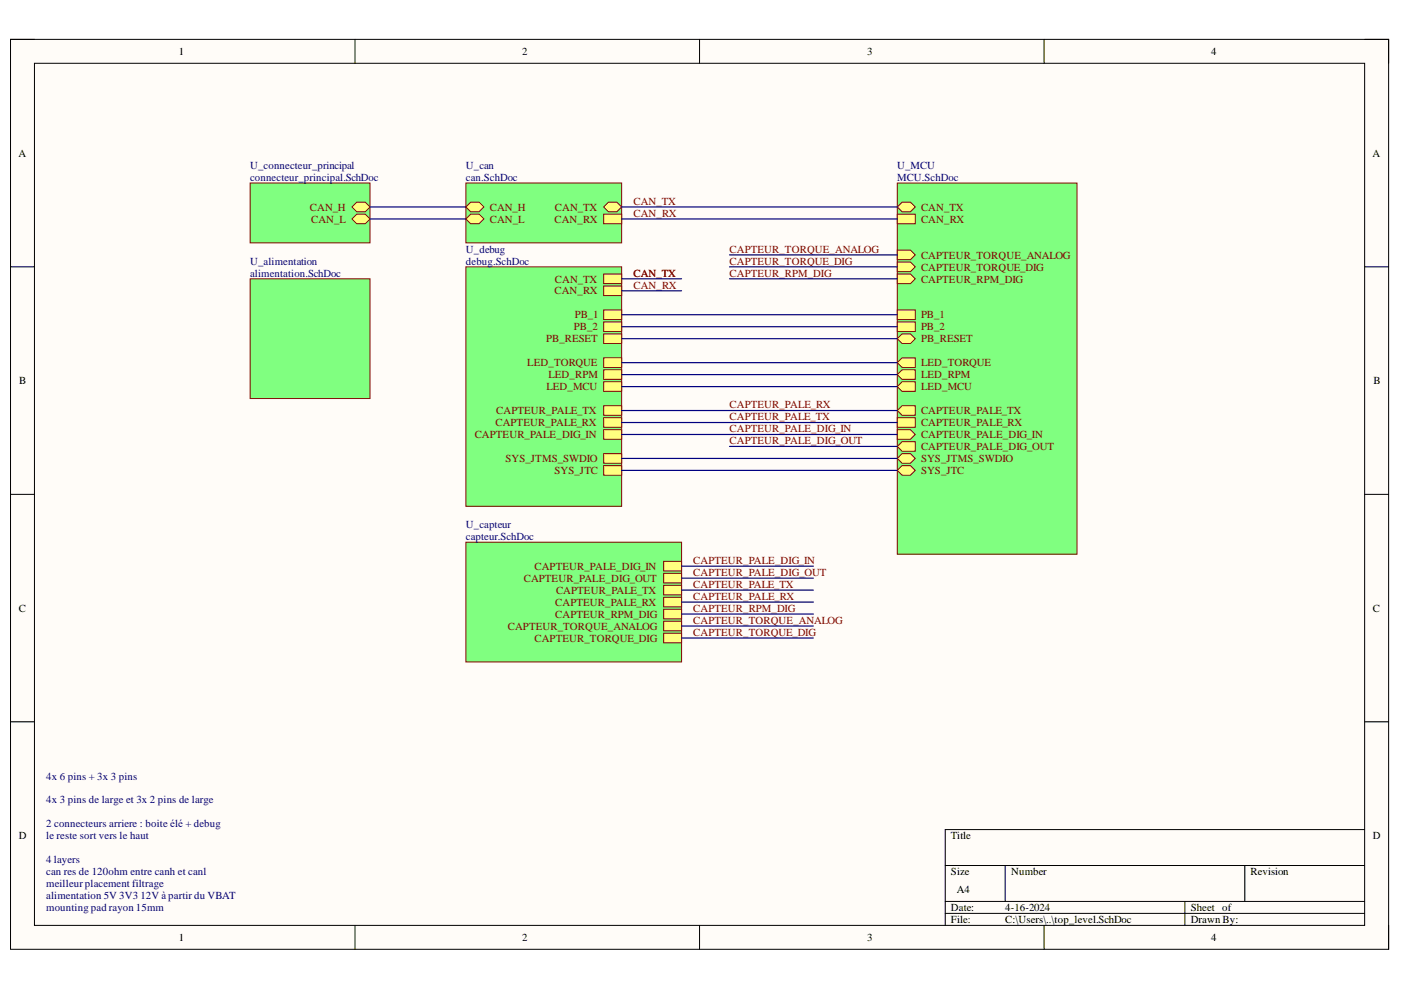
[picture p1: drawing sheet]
<svg xmlns="http://www.w3.org/2000/svg" width="297mm" height="210mm" viewBox="0 0 297 210" stroke-linecap="round" stroke-linejoin="round" font-family="sans-serif">
<defs><g id="words">
<g font-size="2.3">
<text x="37.9" y="11.7">1</text>
<text x="110.7" y="11.7">2</text>
<text x="183.9" y="11.7">3</text>
<text x="256.8" y="11.7">4</text>
<text x="3.9" y="33.3">A</text>
<text x="291" y="33.3">A</text>
<text x="4.1" y="81.5">B</text>
<text x="291.2" y="81.5">B</text>
<text x="4" y="129.7">C</text>
<text x="291.1" y="129.7">C</text>
<text x="4" y="178">D</text>
<text x="201.6" y="178">Title</text>
<text x="291.1" y="178">D</text>
<text x="201.6" y="185.6">Size</text>
<text x="214.4" y="185.6">Number</text>
<text x="265.1" y="185.6">Revision</text>
<text x="202.9" y="189.4">A4</text>
<text x="201.6" y="193.2">Date:</text>
<text x="201.6" y="195.7">File:</text>
<text x="213.1" y="193.2">4-16-2024</text>
<text x="213.1" y="195.7">C:\Users\..\top_level.SchDoc</text>
<text x="252.4" y="193.2">Sheet of</text>
<text x="252.4" y="195.7">Drawn By:</text>
<text x="37.9" y="199.5">1</text>
<text x="110.7" y="199.5">2</text>
<text x="183.9" y="199.5">3</text>
<text x="256.8" y="199.5">4</text>
</g>
<g font-size="2.3" fill="#000080">
<text x="53" y="35.8">U_connecteur_principal</text>
<text x="98.8" y="35.8">U_can</text>
<text x="190.2" y="35.8">U_MCU</text>
<text x="53" y="38.4">connecteur_principal.SchDoc</text>
<text x="98.8" y="38.4">can.SchDoc</text>
<text x="190.2" y="38.4">MCU.SchDoc</text>
<text x="98.8" y="53.6">U_debug</text>
<text x="53" y="56.1">U_alimentation</text>
<text x="53" y="58.6">alimentation.SchDoc</text>
<text x="98.8" y="56.1">debug.SchDoc</text>
<text x="98.8" y="112">U_capteur</text>
<text x="98.8" y="114.5">capteur.SchDoc</text>
<text x="9.8" y="165.3">4x 6 pins + 3x 3 pins</text>
<text x="9.8" y="170.3">4x 3 pins de large et 3x 2 pins de large</text>
<text x="9.8" y="175.4">2 connecteurs arriere : boite élé + debug</text>
<text x="9.8" y="178">le reste sort vers le haut</text>
<text x="9.8" y="183">4 layers</text>
<text x="9.8" y="185.6">can res de 120ohm entre canh et canl</text>
<text x="9.8" y="188.1">meilleur placement filtrage</text>
<text x="9.8" y="190.6">alimentation 5V 3V3</text>
<text x="29.8" y="190.6">12V à partir du VBAT</text>
<text x="9.8" y="193.2">mounting pad rayon 15mm</text>
</g>
<g font-size="2.3" fill="#800000">
<text x="65.7" y="44.7">CAN_H</text>
<text x="66" y="47.2">CAN_L</text>
<text x="103.9" y="44.7">CAN_H</text>
<text x="103.9" y="47.2">CAN_L</text>
<text x="117.6" y="47.2">CAN_RX</text>
<text x="117.6" y="44.7">CAN_TX</text>
<text x="134.3" y="43.4">CAN_TX</text>
<text x="134.3" y="46">CAN_RX</text>
<text x="195.3" y="47.2">CAN_RX</text>
<text x="195.3" y="44.7">CAN_TX</text>
<text x="154.7" y="53.6">CAPTEUR_TORQUE_ANALOG</text>
<text x="117.6" y="59.9">CAN_TX</text>
<text x="134.3" y="58.6">CAN_TX</text>
<text x="154.7" y="56.1">CAPTEUR_TORQUE_DIG</text>
<text x="154.7" y="58.6">CAPTEUR_RPM_DIG</text>
<text x="195.3" y="54.8">CAPTEUR_TORQUE_ANALOG</text>
<text x="195.3" y="57.4">CAPTEUR_TORQUE_DIG</text>
<text x="195.3" y="59.9">CAPTEUR_RPM_DIG</text>
<text x="117.6" y="62.4">CAN_RX</text>
<text x="134.3" y="61.2">CAN_RX</text>
<text x="121.7" y="70">PB_2</text>
<text x="121.9" y="67.5">PB_1</text>
<text x="195.3" y="67.5">PB_1</text>
<text x="195.3" y="70">PB_2</text>
<text x="111.8" y="77.6">LED_TORQUE</text>
<text x="115.8" y="72.6">PB_RESET</text>
<text x="195.3" y="77.6">LED_TORQUE</text>
<text x="195.3" y="72.6">PB_RESET</text>
<text x="115.9" y="82.7">LED_MCU</text>
<text x="116.3" y="80.2">LED_RPM</text>
<text x="195.3" y="80.2">LED_RPM</text>
<text x="195.3" y="82.7">LED_MCU</text>
<text x="105.2" y="87.8">CAPTEUR_PALE_TX</text>
<text x="154.7" y="86.5">CAPTEUR_PALE_RX</text>
<text x="154.7" y="89.1">CAPTEUR_PALE_TX</text>
<text x="195.3" y="87.8">CAPTEUR_PALE_TX</text>
<text x="100.6" y="92.9">CAPTEUR_PALE_DIG_IN</text>
<text x="105" y="90.4">CAPTEUR_PALE_RX</text>
<text x="154.7" y="91.7">CAPTEUR_PALE_DIG_IN</text>
<text x="154.7" y="94.2">CAPTEUR_PALE_DIG_OUT</text>
<text x="195.3" y="90.4">CAPTEUR_PALE_RX</text>
<text x="195.3" y="92.9">CAPTEUR_PALE_DIG_IN</text>
<text x="195.3" y="95.5">CAPTEUR_PALE_DIG_OUT</text>
<text x="107.2" y="98">SYS_JTMS_SWDIO</text>
<text x="117.6" y="100.5">SYS_JTC</text>
<text x="195.3" y="98">SYS_JTMS_SWDIO</text>
<text x="195.3" y="100.5">SYS_JTC</text>
<text x="147" y="119.6">CAPTEUR_PALE_DIG_IN</text>
<text x="111" y="123.4">CAPTEUR_PALE_DIG_OUT</text>
<text x="113.3" y="120.8">CAPTEUR_PALE_DIG_IN</text>
<text x="117.9" y="125.9">CAPTEUR_PALE_TX</text>
<text x="147" y="122.1">CAPTEUR_PALE_DIG_OUT</text>
<text x="147" y="124.6">CAPTEUR_PALE_TX</text>
<text x="117.7" y="128.4">CAPTEUR_PALE_RX</text>
<text x="117.7" y="131">CAPTEUR_RPM_DIG</text>
<text x="147" y="127.2">CAPTEUR_PALE_RX</text>
<text x="147" y="129.7">CAPTEUR_RPM_DIG</text>
<text x="107.7" y="133.5">CAPTEUR_TORQUE_ANALOG</text>
<text x="113.3" y="136">CAPTEUR_TORQUE_DIG</text>
<text x="147" y="134.8">CAPTEUR_TORQUE_DIG</text>
<text x="147" y="132.2">CAPTEUR_TORQUE_ANALOG</text>
</g>
</g></defs>
<path d="M2.2 8.3h292.2v193h-292.2z" fill-rule="evenodd" fill="#fffcf8"/>
<path d="M2.2 8.3h292.2v193h-292.2z" fill="none" stroke="#000" stroke-width=".21"/>
<path d="M7.3 13.4h282v182.8h-282z" fill-rule="evenodd" fill="#fffcf8"/>
<g fill="none" stroke="#000" stroke-width=".21">
<path d="M2.2 8.3h5.1M7.3 13.4h282v182.8h-282zM75.3 8.3v5.1M148.3 8.3v5.1M221.4 8.3v5.1M289.3 8.3h5.1v5.1M2.2 56.6h5.1M289.3 56.6h5.1M2.2 104.8h5.1M289.3 104.8h5.1M2.2 153h5.1M289.3 153h5.1"/>
<path d="M289.3 175.9h-88.9v20.3M75.3 196.2v5.1M148.3 196.2v5.1M200.4 183.5h88.9M200.4 191.1h88.9M200.4 193.7h88.9M213.1 183.5v7.6M221.4 196.2v5.1M251.2 191.1v5.1M263.9 183.5v7.6M294.4 196.2v5.1"/>
</g>
<path d="M190.2 38.8h38.2v78.7h-38.2z" fill-rule="evenodd" fill="#80ff80"/>
<path d="M190.2 38.8h38.2v78.7h-38.2z" fill="none" stroke="#800000" stroke-width=".21"/>
<path d="M190.2 45.4h3.9v2h-3.9z" fill-rule="evenodd" fill="#ffff80"/>
<path d="M190.2 45.4h3.9v2h-3.9z" fill="none" stroke="#800000" stroke-width=".21"/>
<path d="M190.2 43.9l1.1-1h1.7l1.1 1-1.1 1h-1.7z" fill-rule="evenodd" fill="#ffff80"/>
<path d="M190.2 43.9l1.1-1h1.7l1.1 1-1.1 1h-1.7z" fill="none" stroke="#800000" stroke-width=".21"/>
<path d="M191.3 96.2h1.7l1.1 1-1.1 1h-1.7l-1.1-1z" fill-rule="evenodd" fill="#ffff80"/>
<path d="M191.3 96.2h1.7l1.1 1-1.1 1h-1.7l-1.1-1z" fill="none" stroke="#800000" stroke-width=".21"/>
<path d="M190.2 99.7l1.1-1h1.7l1.1 1-1.1 1h-1.7z" fill-rule="evenodd" fill="#ffff80"/>
<path d="M190.2 99.7l1.1-1h1.7l1.1 1-1.1 1h-1.7z" fill="none" stroke="#800000" stroke-width=".21"/>
<path d="M190.2 53h2.8l1.1 1-1.1 1.1h-2.8z" fill-rule="evenodd" fill="#ffff80"/>
<path d="M190.2 53h2.8l1.1 1-1.1 1.1h-2.8z" fill="none" stroke="#800000" stroke-width=".21"/>
<path d="M190.2 55.6h2.8l1.1 1-1.1 1h-2.8z" fill-rule="evenodd" fill="#ffff80"/>
<path d="M190.2 55.6h2.8l1.1 1-1.1 1h-2.8z" fill="none" stroke="#800000" stroke-width=".21"/>
<path d="M190.2 58.1h2.8l1.1 1-1.1 1h-2.8z" fill-rule="evenodd" fill="#ffff80"/>
<path d="M190.2 58.1h2.8l1.1 1-1.1 1h-2.8z" fill="none" stroke="#800000" stroke-width=".21"/>
<path d="M190.2 87l1.1-1h2.8v2.1h-2.8z" fill-rule="evenodd" fill="#ffff80"/>
<path d="M190.2 87l1.1-1h2.8v2.1h-2.8z" fill="none" stroke="#800000" stroke-width=".21"/>
<path d="M190.2 88.6h3.9v2h-3.9z" fill-rule="evenodd" fill="#ffff80"/>
<path d="M190.2 88.6h3.9v2h-3.9z" fill="none" stroke="#800000" stroke-width=".21"/>
<path d="M190.2 91.1h2.8l1.1 1-1.1 1h-2.8z" fill-rule="evenodd" fill="#ffff80"/>
<path d="M190.2 91.1h2.8l1.1 1-1.1 1h-2.8z" fill="none" stroke="#800000" stroke-width=".21"/>
<path d="M190.2 94.7l1.1-1.1h2.8v2.1h-2.8z" fill-rule="evenodd" fill="#ffff80"/>
<path d="M190.2 94.7l1.1-1.1h2.8v2.1h-2.8z" fill="none" stroke="#800000" stroke-width=".21"/>
<path d="M190.2 76.9l1.1-1h2.8v2h-2.8z" fill-rule="evenodd" fill="#ffff80"/>
<path d="M190.2 76.9l1.1-1h2.8v2h-2.8z" fill="none" stroke="#800000" stroke-width=".21"/>
<path d="M190.2 79.4l1.1-1h2.8v2h-2.8z" fill-rule="evenodd" fill="#ffff80"/>
<path d="M190.2 79.4l1.1-1h2.8v2h-2.8z" fill="none" stroke="#800000" stroke-width=".21"/>
<path d="M191.3 80.9h2.8v2.1h-2.8l-1.1-1z" fill-rule="evenodd" fill="#ffff80"/>
<path d="M191.3 80.9h2.8v2.1h-2.8l-1.1-1z" fill="none" stroke="#800000" stroke-width=".21"/>
<path d="M190.2 71.8l1.1-1h1.7l1.1 1-1.1 1h-1.7z" fill-rule="evenodd" fill="#ffff80"/>
<path d="M190.2 71.8l1.1-1h1.7l1.1 1-1.1 1h-1.7z" fill="none" stroke="#800000" stroke-width=".21"/>
<path d="M190.2 65.7h3.9v2.1h-3.9z" fill-rule="evenodd" fill="#ffff80"/>
<path d="M190.2 65.7h3.9v2.1h-3.9z" fill="none" stroke="#800000" stroke-width=".21"/>
<path d="M190.2 68.3h3.9v2h-3.9z" fill-rule="evenodd" fill="#ffff80"/>
<path d="M190.2 68.3h3.9v2h-3.9z" fill="none" stroke="#800000" stroke-width=".21"/>
<path d="M98.8 115h45.7v25.3h-45.7z" fill-rule="evenodd" fill="#80ff80"/>
<path d="M98.8 115h45.7v25.3h-45.7z" fill="none" stroke="#800000" stroke-width=".21"/>
<path d="M140.7 119h3.8v2.1h-3.8z" fill-rule="evenodd" fill="#ffff80"/>
<path d="M140.7 119h3.8v2.1h-3.8z" fill="none" stroke="#800000" stroke-width=".21"/>
<path d="M140.7 121.6h3.8v2h-3.8z" fill-rule="evenodd" fill="#ffff80"/>
<path d="M140.7 121.6h3.8v2h-3.8z" fill="none" stroke="#800000" stroke-width=".21"/>
<path d="M140.7 124.1h3.8v2h-3.8z" fill-rule="evenodd" fill="#ffff80"/>
<path d="M140.7 124.1h3.8v2h-3.8z" fill="none" stroke="#800000" stroke-width=".21"/>
<path d="M140.7 126.6h3.8v2.1h-3.8z" fill-rule="evenodd" fill="#ffff80"/>
<path d="M140.7 126.6h3.8v2.1h-3.8z" fill="none" stroke="#800000" stroke-width=".21"/>
<path d="M140.7 129.2h3.8v2h-3.8z" fill-rule="evenodd" fill="#ffff80"/>
<path d="M140.7 129.2h3.8v2h-3.8z" fill="none" stroke="#800000" stroke-width=".21"/>
<path d="M140.7 131.7h3.8v2h-3.8z" fill-rule="evenodd" fill="#ffff80"/>
<path d="M140.7 131.7h3.8v2h-3.8z" fill="none" stroke="#800000" stroke-width=".21"/>
<path d="M140.7 134.3h3.8v2h-3.8z" fill-rule="evenodd" fill="#ffff80"/>
<path d="M140.7 134.3h3.8v2h-3.8z" fill="none" stroke="#800000" stroke-width=".21"/>
<path d="M98.8 38.8h33v12.7h-33z" fill-rule="evenodd" fill="#80ff80"/>
<path d="M98.8 38.8h33v12.7h-33z" fill="none" stroke="#800000" stroke-width=".21"/>
<path d="M98.8 43.9l1-1h1.8l1 1-1 1h-1.8z" fill-rule="evenodd" fill="#ffff80"/>
<path d="M98.8 43.9l1-1h1.8l1 1-1 1h-1.8z" fill="none" stroke="#800000" stroke-width=".21"/>
<path d="M98.8 46.4l1-1h1.8l1 1-1 1h-1.8z" fill-rule="evenodd" fill="#ffff80"/>
<path d="M98.8 46.4l1-1h1.8l1 1-1 1h-1.8z" fill="none" stroke="#800000" stroke-width=".21"/>
<path d="M128 43.9l1-1h1.8l1 1-1 1h-1.8z" fill-rule="evenodd" fill="#ffff80"/>
<path d="M128 43.9l1-1h1.8l1 1-1 1h-1.8z" fill="none" stroke="#800000" stroke-width=".21"/>
<path d="M128 45.4h3.8v2h-3.8z" fill-rule="evenodd" fill="#ffff80"/>
<path d="M128 45.4h3.8v2h-3.8z" fill="none" stroke="#800000" stroke-width=".21"/>
<path d="M98.8 56.6h33v50.7h-33z" fill-rule="evenodd" fill="#80ff80"/>
<path d="M98.8 56.6h33v50.7h-33z" fill="none" stroke="#800000" stroke-width=".21"/>
<path d="M128 60.6h3.8v2.1h-3.8z" fill-rule="evenodd" fill="#ffff80"/>
<path d="M128 60.6h3.8v2.1h-3.8z" fill="none" stroke="#800000" stroke-width=".21"/>
<path d="M128 58.1h3.8v2h-3.8z" fill-rule="evenodd" fill="#ffff80"/>
<path d="M128 58.1h3.8v2h-3.8z" fill="none" stroke="#800000" stroke-width=".21"/>
<path d="M128 75.9h3.8v2h-3.8z" fill-rule="evenodd" fill="#ffff80"/>
<path d="M128 75.9h3.8v2h-3.8z" fill="none" stroke="#800000" stroke-width=".21"/>
<path d="M128 86h3.8v2.1h-3.8z" fill-rule="evenodd" fill="#ffff80"/>
<path d="M128 86h3.8v2.1h-3.8z" fill="none" stroke="#800000" stroke-width=".21"/>
<path d="M128 96.2h3.8v2h-3.8z" fill-rule="evenodd" fill="#ffff80"/>
<path d="M128 96.2h3.8v2h-3.8z" fill="none" stroke="#800000" stroke-width=".21"/>
<path d="M128 98.7h3.8v2h-3.8z" fill-rule="evenodd" fill="#ffff80"/>
<path d="M128 98.7h3.8v2h-3.8z" fill="none" stroke="#800000" stroke-width=".21"/>
<path d="M128 88.6h3.8v2h-3.8z" fill-rule="evenodd" fill="#ffff80"/>
<path d="M128 88.6h3.8v2h-3.8z" fill="none" stroke="#800000" stroke-width=".21"/>
<path d="M128 91.1h3.8v2h-3.8z" fill-rule="evenodd" fill="#ffff80"/>
<path d="M128 91.1h3.8v2h-3.8z" fill="none" stroke="#800000" stroke-width=".21"/>
<path d="M128 78.4h3.8v2h-3.8z" fill-rule="evenodd" fill="#ffff80"/>
<path d="M128 78.4h3.8v2h-3.8z" fill="none" stroke="#800000" stroke-width=".21"/>
<path d="M128 80.9h3.8v2.1h-3.8z" fill-rule="evenodd" fill="#ffff80"/>
<path d="M128 80.9h3.8v2.1h-3.8z" fill="none" stroke="#800000" stroke-width=".21"/>
<path d="M128 65.7h3.8v2h-3.8z" fill-rule="evenodd" fill="#ffff80"/>
<path d="M128 65.7h3.8v2h-3.8z" fill="none" stroke="#800000" stroke-width=".21"/>
<path d="M128 68.3h3.8v2h-3.8z" fill-rule="evenodd" fill="#ffff80"/>
<path d="M128 68.3h3.8v2h-3.8z" fill="none" stroke="#800000" stroke-width=".21"/>
<path d="M128 70.8h3.8v2h-3.8z" fill-rule="evenodd" fill="#ffff80"/>
<path d="M128 70.8h3.8v2h-3.8z" fill="none" stroke="#800000" stroke-width=".21"/>
<path d="M53 59.1h25.4v25.4h-25.4z" fill-rule="evenodd" fill="#80ff80"/>
<path d="M53 59.1h25.4v25.4h-25.4z" fill="none" stroke="#800000" stroke-width=".21"/>
<path d="M53 38.8h25.4v12.7h-25.4z" fill-rule="evenodd" fill="#80ff80"/>
<path d="M53 38.8h25.4v12.7h-25.4z" fill="none" stroke="#800000" stroke-width=".21"/>
<path d="M74.6 43.9l1-1h1.8l1 1-1 1h-1.8z" fill-rule="evenodd" fill="#ffff80"/>
<path d="M74.6 43.9l1-1h1.8l1 1-1 1h-1.8z" fill="none" stroke="#800000" stroke-width=".21"/>
<path d="M74.6 46.4l1-1h1.8l1 1-1 1h-1.8z" fill-rule="evenodd" fill="#ffff80"/>
<path d="M74.6 46.4l1-1h1.8l1 1-1 1h-1.8z" fill="none" stroke="#800000" stroke-width=".21"/>
<g fill="none" stroke="#000080" stroke-width=".25">
<path d="M78.4 43.9h20.4M78.4 46.4h20.4M131.8 59.1h12.7M131.8 43.9h58.4M131.8 46.4h58.4M154.7 59.1h35.5M154.7 54h35.5M154.7 56.6h35.5M131.8 61.7h12.7M131.8 71.8h58.4M131.8 76.9h58.4M131.8 79.4h58.4"/>
<path d="M131.8 66.7h58.4M131.8 69.3h58.4M131.8 97.2h58.4M131.8 99.7h58.4M131.8 82h58.4M131.8 87h58.4M131.8 89.6h58.4M131.8 92.1h58.4M154.7 94.7h35.5M144.5 120h28M144.5 122.6h28M144.5 125.1h28"/>
<path d="M144.5 127.7h28M144.5 130.2h28M144.5 132.7h28M144.5 135.3h28"/>
</g>
<use href="#words"/>
</svg>
